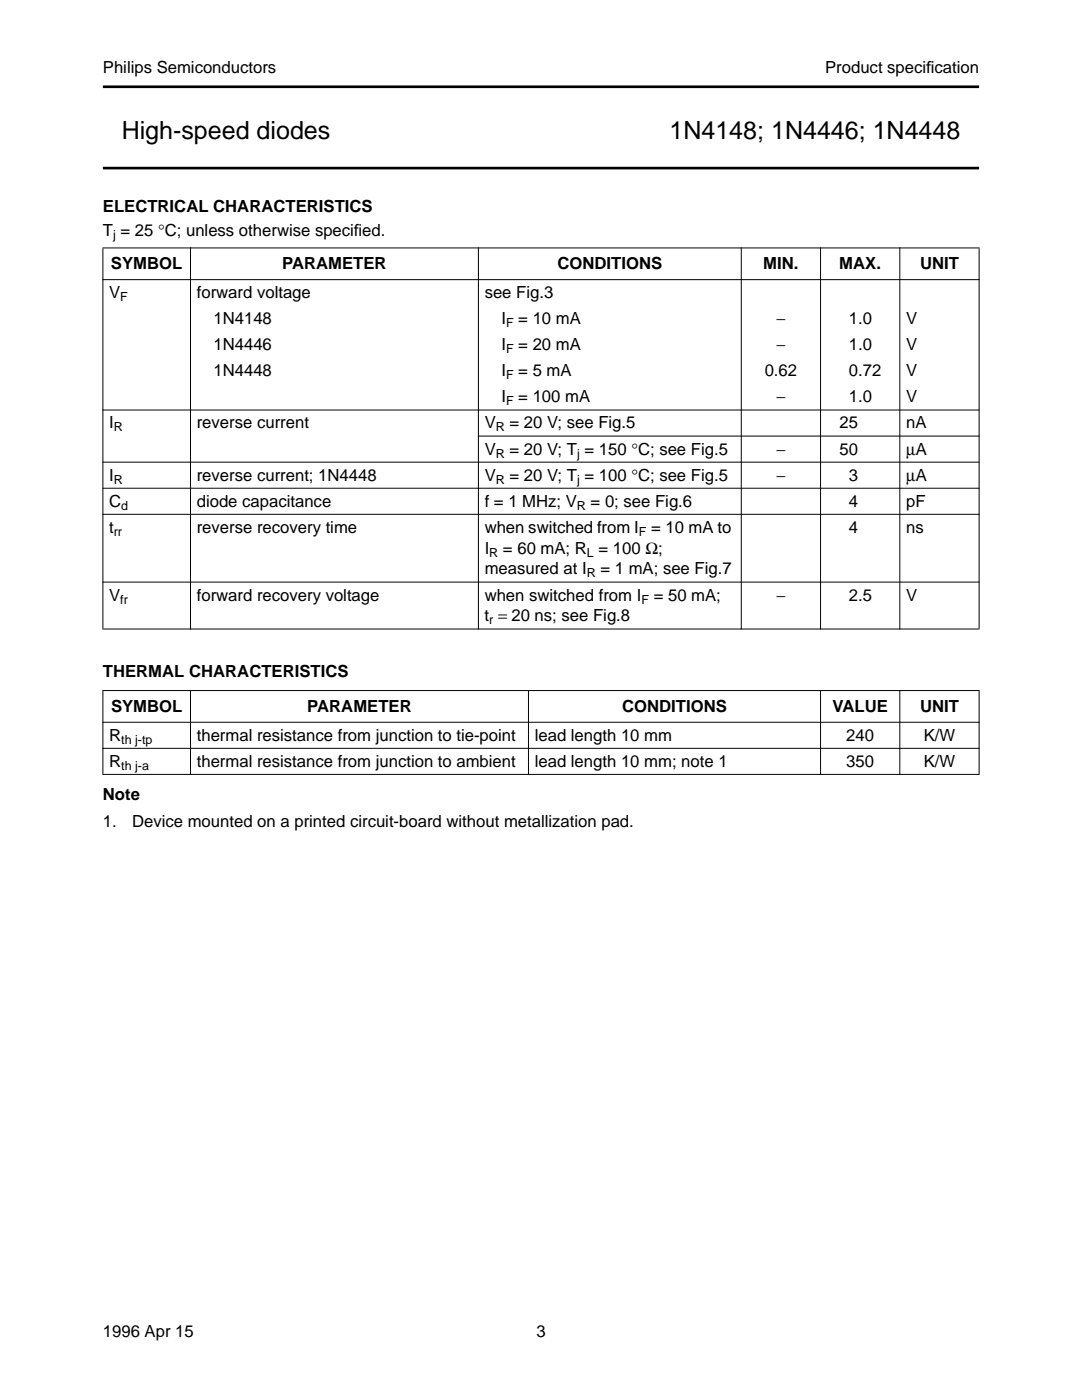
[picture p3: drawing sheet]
<svg xmlns="http://www.w3.org/2000/svg" width="216mm" height="279mm" viewBox="0 0 216 279" stroke-linecap="round" stroke-linejoin="round" font-family="sans-serif">
<defs><g id="words">
<g font-size="5">
<text x="24.3" y="27.8">High-speed diodes</text>
<text x="133.6" y="27.8">1N4148; 1N4446; 1N4448</text>
</g>
<g font-size="3.3">
<text x="20.5" y="14.5">Philips Semiconductors</text>
<text x="164.6" y="14.5">Product specif</text>
<text x="184.8" y="14.5">ication</text>
<text x="20.5" y="42.2">ELECTRICAL CHARACTERISTICS</text>
<text x="20.5" y="47">T = 25 °C; unless otherwise specif</text>
<text x="70.6" y="47">ied.</text>
<text x="22.1" y="53.8">SYMBOL</text>
<text x="56.3" y="53.8">PARAMETER</text>
<text x="111.2" y="53.8">CONDITIONS</text>
<text x="152.3" y="53.8">MIN.</text>
<text x="167.5" y="53.8">MAX.</text>
<text x="183.6" y="53.8">UNIT</text>
<text x="21.8" y="59.5">V</text>
<text x="39.3" y="59.5">forward voltage</text>
<text x="96.7" y="59.5">see Fig.3</text>
<text x="42.6" y="64.7">1N4148</text>
<text x="100" y="64.7">I</text>
<text x="103.4" y="64.7">= 10 mA</text>
<text x="154.9" y="64.7">−</text>
<text x="169.4" y="64.7">1.0</text>
<text x="180.8" y="64.7">V</text>
<text x="42.6" y="69.9">1N4446</text>
<text x="100" y="69.9">I</text>
<text x="103.4" y="69.9">= 20 mA</text>
<text x="154.9" y="69.9">−</text>
<text x="169.4" y="69.9">1.0</text>
<text x="180.8" y="69.9">V</text>
<text x="42.6" y="75.1">1N4448</text>
<text x="100" y="75.1">I</text>
<text x="103.4" y="75.1">= 5 mA</text>
<text x="152.6" y="75.1">0.62</text>
<text x="169.4" y="75.1">0.72</text>
<text x="180.8" y="75.1">V</text>
<text x="100" y="80.3">I</text>
<text x="103.4" y="80.3">= 100 mA</text>
<text x="154.9" y="80.3">−</text>
<text x="169.4" y="80.3">1.0</text>
<text x="180.8" y="80.3">V</text>
<text x="21.8" y="85.5">I</text>
<text x="39.3" y="85.5">reverse current</text>
<text x="96.7" y="85.5">V</text>
<text x="101.7" y="85.5">= 20 V; see Fig.5</text>
<text x="167.5" y="85.5">25</text>
<text x="180.8" y="85.5">nA</text>
<text x="21.8" y="95.9">I</text>
<text x="39.3" y="95.9">reverse current; 1N4448</text>
<text x="96.7" y="95.9">V</text>
<text x="96.7" y="90.7">V</text>
<text x="101.7" y="90.7">= 20 V; T = 150 °C; see Fig.5</text>
<text x="101.7" y="95.9">= 20 V; T = 100 °C; see Fig.5</text>
<text x="154.9" y="90.7">−</text>
<text x="154.9" y="95.9">−</text>
<text x="167.5" y="90.7">50</text>
<text x="169.4" y="95.9">3</text>
<text x="180.8" y="90.7">µA</text>
<text x="180.8" y="95.9">µA</text>
<text x="21.8" y="101.1">C</text>
<text x="39.3" y="101.1">diode capacitance</text>
<text x="96.7" y="101.1">f = 1 MHz; V</text>
<text x="117.9" y="101.1">= 0; see Fig.6</text>
<text x="169.4" y="101.1">4</text>
<text x="180.8" y="101.1">pF</text>
<text x="21.8" y="106.3">t</text>
<text x="39.3" y="106.3">reverse recovery time</text>
<text x="96.7" y="106.3">when switched from I</text>
<text x="129.9" y="106.3">= 10 mA to</text>
<text x="169.4" y="106.3">4</text>
<text x="180.8" y="106.3">ns</text>
<text x="96.7" y="110.5">I</text>
<text x="100.4" y="110.5">= 60 mA; R = 100 Ω;</text>
<text x="21.8" y="119.8">V</text>
<text x="39.3" y="119.8">forward recovery voltage</text>
<text x="96.7" y="119.8">when switched from I</text>
<text x="96.7" y="114.6">measured at I</text>
<text x="119.8" y="114.6">= 1 mA; see Fig.7</text>
<text x="130.4" y="119.8">= 50 mA;</text>
<text x="154.9" y="119.8">−</text>
<text x="169.4" y="119.8">2.5</text>
<text x="180.8" y="119.8">V</text>
<text x="96.7" y="124">t = 20 ns; see Fig.8</text>
<text x="20.5" y="135">THERMAL CHARACTERISTICS</text>
<text x="22.2" y="142.1">SYMBOL</text>
<text x="61.3" y="142.1">PARAMETER</text>
<text x="124.1" y="142.1">CONDITIONS</text>
<text x="166.1" y="142.1">VALUE</text>
<text x="183.6" y="142.1">UNIT</text>
<text x="21.8" y="147.8">R</text>
<text x="39.3" y="147.8">thermal resistance from junction to tie-point</text>
<text x="106.7" y="147.8">lead length 10 mm</text>
<text x="168.9" y="147.8">240</text>
<text x="184.3" y="147.8">K/W</text>
<text x="21.8" y="153">R</text>
<text x="39.3" y="153">thermal resistance from junction to ambient</text>
<text x="106.7" y="153">lead length 10 mm; note 1</text>
<text x="168.9" y="153">350</text>
<text x="184.3" y="153">K/W</text>
<text x="20.5" y="159.7">Note</text>
<text x="20.5" y="165.1">1.</text>
<text x="26.4" y="165.1">Device mounted on a printed circuit-board without metallization pad.</text>
<text x="20.5" y="266.8">1996 Apr 15</text>
<text x="107" y="266.8">3</text>
</g>
<g font-size="2.5">
<text x="22.6" y="47.6">j</text>
<text x="24" y="60.1">F</text>
<text x="101" y="65.3">F</text>
<text x="101" y="70.5">F</text>
<text x="101" y="75.7">F</text>
<text x="101" y="80.9">F</text>
<text x="22.7" y="86.1">R</text>
<text x="98.9" y="86.1">R</text>
<text x="98.9" y="91.3">R</text>
<text x="115.1" y="91.3">j</text>
<text x="22.7" y="96.5">R</text>
<text x="24.2" y="101.7">d</text>
<text x="98.9" y="96.5">R</text>
<text x="115.1" y="101.7">R</text>
<text x="115.1" y="96.5">j</text>
<text x="22.7" y="106.9">rr</text>
<text x="127.4" y="106.9">F</text>
<text x="97.6" y="111.1">R</text>
<text x="117.1" y="111.1">L</text>
<text x="117.1" y="115.2">R</text>
<text x="24" y="120.4">fr</text>
<text x="97.6" y="124.6">r</text>
<text x="128" y="120.4">F</text>
<text x="24.2" y="148.4">th j-tp</text>
<text x="24.2" y="153.6">th j-a</text>
</g>
</g></defs>
<path d="M20.5 17.3h174.9M20.5 33.6h174.9" fill="none" stroke="#000" stroke-width=".53"/>
<g fill="#000" stroke="#000" stroke-width=".2">
<path d="M20.4 49.5h175.1zM20.4 55.8h175.1zM20.4 81.8h175.1zM95.4 87h100.1zM20.4 92.2h175.1zM20.4 97.4h175.1zM20.4 102.6h175.1zM20.4 116.2h175.1zM20.5 49.6v75.8zM38 49.4v76.2zM95.5 49.4v76.2zM147.9 49.4v76.2z"/>
<path d="M163.7 49.4v76.2zM179.5 49.4v76.2zM195.4 49.6v75.8zM20.4 125.5h175.1zM20.4 137.8h175.1zM20.5 137.9v16.5zM38 137.7v17zM105.5 137.7v17zM163.7 137.7v17zM179.5 137.7v17zM195.4 137.9v16.5zM20.4 144.1h175.1z"/>
<path d="M20.4 149.3h175.1zM20.4 154.5h175.1z"/>
</g>
<use href="#words"/>
</svg>
